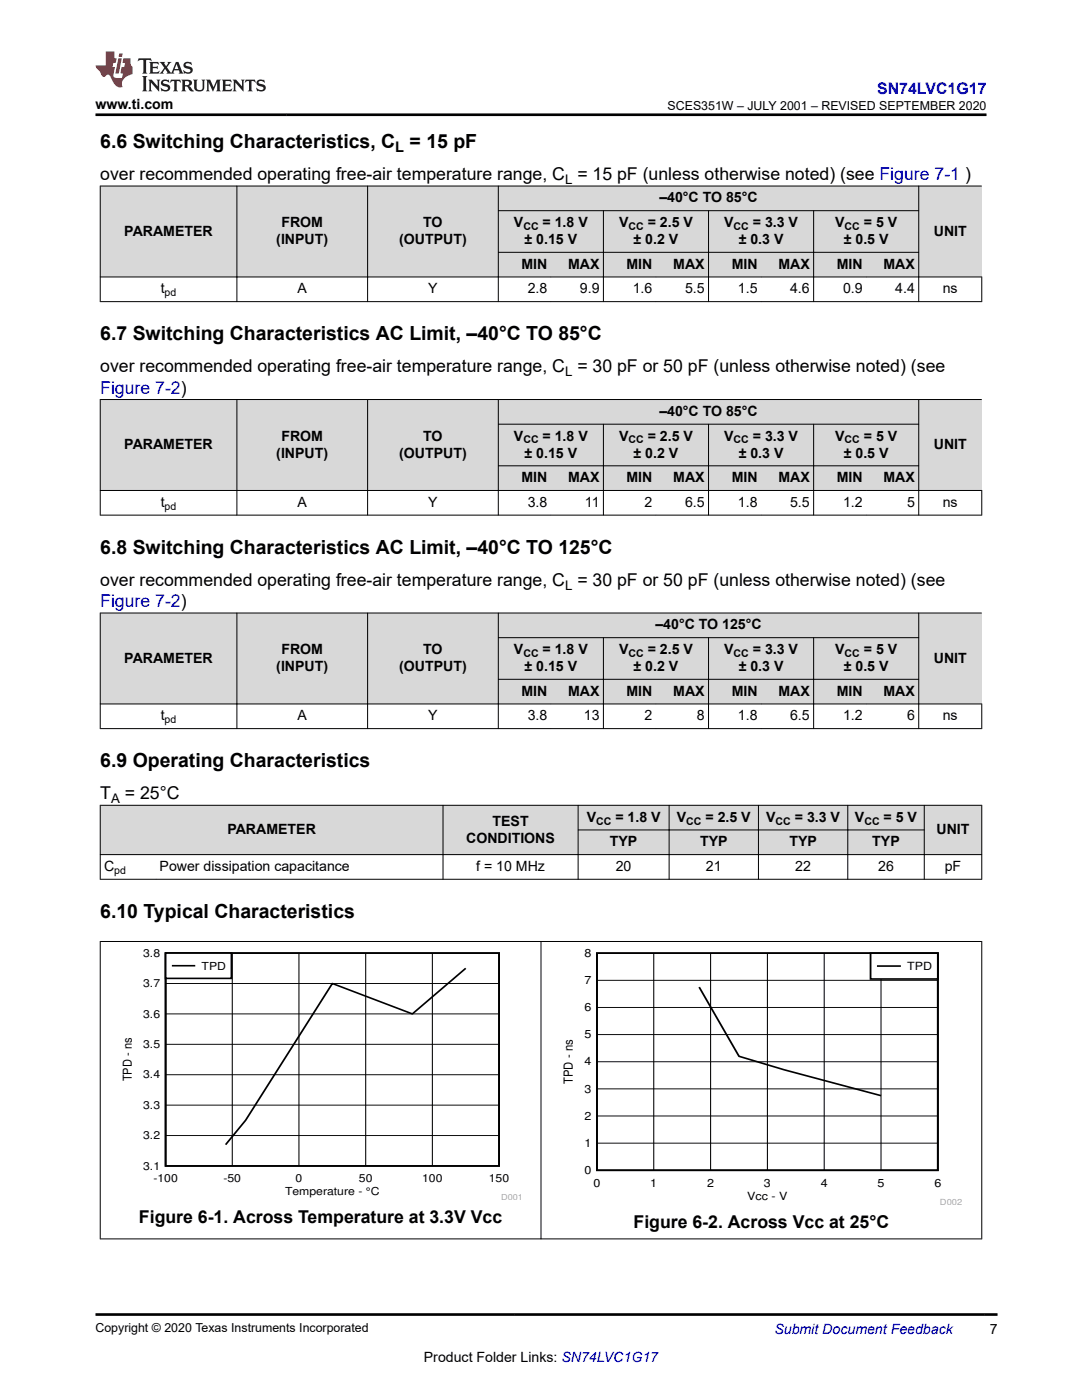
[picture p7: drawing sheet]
<svg xmlns="http://www.w3.org/2000/svg" width="216mm" height="279mm" viewBox="0 0 216 279" stroke-linecap="round" stroke-linejoin="round" font-family="sans-serif">
<defs><g id="words">
<g font-size="3.9">
<text x="20" y="29.5">6.6 Switching Characteristics, C</text>
<text x="81.7" y="29.5">= 15 pF</text>
<text x="20" y="67.9">6.7 Switching Characteristics AC Limit, –40°C TO 85°C</text>
<text x="20" y="110.5">6.8 Switching Characteristics AC Limit, –40°C TO 125°C</text>
<text x="20" y="153.1">6.9 Operating Characteristics</text>
<text x="20" y="183.2">6.10 Typical Characteristics</text>
</g>
<g font-size="3.5">
<text x="20" y="36">over recommended operating free-air temperature range, C = 15 pF (unless otherwise noted) (see Figure 7-1 )</text>
<text x="20" y="74.3">over recommended operating free-air temperature range, C = 30 pF or 50 pF (unless otherwise noted) (see</text>
<text x="20" y="116.9">over recommended operating free-air temperature range, C = 30 pF or 50 pF (unless otherwise noted) (see</text>
<text x="20" y="159.6">T</text>
<text x="24.9" y="159.6">= 25°C</text>
<text x="27.7" y="244">Figure 6-1. Across Temperature at 3.3V Vcc</text>
<text x="126.4" y="245">Figure 6-2. Across Vcc at 25°C</text>
</g>
<g font-size="3.5" fill="#00f">
<text x="20" y="78.6">Figure 7-2)</text>
<text x="20" y="121.2">Figure 7-2)</text>
</g>
<text font-size="3.2" fill="#00f" x="175" y="18.7">SN74LVC1G17</text>
<text font-size="2.9" x="78.9" y="30.3">L</text>
<g font-size="2.8">
<text x="19" y="21.8">www.ti.com</text>
<text x="131.6" y="40.4">–40°C TO 85°C</text>
<text x="24.8" y="47">PARAMETER</text>
<text x="56.2" y="45.3">FROM</text>
<text x="84.5" y="45.3">TO</text>
<text x="102.5" y="45.3">V</text>
<text x="108.3" y="45.3">= 1.8 V</text>
<text x="123.5" y="45.3">V</text>
<text x="129.2" y="45.3">= 2.5 V</text>
<text x="144.5" y="45.3">V</text>
<text x="150.2" y="45.3">= 3.3 V</text>
<text x="166.6" y="45.3">V</text>
<text x="172.4" y="45.3">= 5 V</text>
<text x="186.4" y="47">UNIT</text>
<text x="55.1" y="48.7">(INPUT)</text>
<text x="79.7" y="48.7">(OUTPUT)</text>
<text x="104.1" y="53.6">MIN</text>
<text x="104.7" y="48.7">± 0.15 V</text>
<text x="113.4" y="53.6">MAX</text>
<text x="125" y="53.6">MIN</text>
<text x="126.4" y="48.7">± 0.2 V</text>
<text x="134.3" y="53.6">MAX</text>
<text x="146" y="53.6">MIN</text>
<text x="147.4" y="48.7">± 0.3 V</text>
<text x="155.3" y="53.6">MAX</text>
<text x="167" y="53.6">MIN</text>
<text x="168.4" y="48.7">± 0.5 V</text>
<text x="176.3" y="53.6">MAX</text>
<text x="32.1" y="58.6">t</text>
<text x="59.4" y="58.6">A</text>
<text x="85.4" y="58.6">Y</text>
<text x="105.3" y="58.6">2.8</text>
<text x="115.7" y="58.6">9.9</text>
<text x="126.3" y="58.6">1.6</text>
<text x="136.7" y="58.6">5.5</text>
<text x="147.3" y="58.6">1.5</text>
<text x="157.7" y="58.6">4.6</text>
<text x="168.2" y="58.6">0.9</text>
<text x="178.6" y="58.6">4.4</text>
<text x="188.1" y="58.6">ns</text>
<text x="131.6" y="83">–40°C TO 85°C</text>
<text x="24.8" y="89.6">PARAMETER</text>
<text x="56.2" y="87.9">FROM</text>
<text x="84.5" y="87.9">TO</text>
<text x="102.5" y="87.9">V</text>
<text x="108.3" y="87.9">= 1.8 V</text>
<text x="123.5" y="87.9">V</text>
<text x="129.2" y="87.9">= 2.5 V</text>
<text x="144.5" y="87.9">V</text>
<text x="150.2" y="87.9">= 3.3 V</text>
<text x="166.6" y="87.9">V</text>
<text x="172.4" y="87.9">= 5 V</text>
<text x="186.4" y="89.6">UNIT</text>
<text x="55.1" y="91.3">(INPUT)</text>
<text x="79.7" y="91.3">(OUTPUT)</text>
<text x="104.7" y="91.3">± 0.15 V</text>
<text x="126.4" y="91.3">± 0.2 V</text>
<text x="147.4" y="91.3">± 0.3 V</text>
<text x="168.4" y="91.3">± 0.5 V</text>
<text x="32.1" y="101.2">t</text>
<text x="59.4" y="101.2">A</text>
<text x="85.4" y="101.2">Y</text>
<text x="104.1" y="96.2">MIN</text>
<text x="105.3" y="101.2">3.8</text>
<text x="113.4" y="96.2">MAX</text>
<text x="116.7" y="101.2">11</text>
<text x="125" y="96.2">MIN</text>
<text x="128.6" y="101.2">2</text>
<text x="134.3" y="96.2">MAX</text>
<text x="136.7" y="101.2">6.5</text>
<text x="146" y="96.2">MIN</text>
<text x="147.3" y="101.2">1.8</text>
<text x="155.3" y="96.2">MAX</text>
<text x="157.7" y="101.2">5.5</text>
<text x="167" y="96.2">MIN</text>
<text x="168.2" y="101.2">1.2</text>
<text x="176.3" y="96.2">MAX</text>
<text x="181" y="101.2">5</text>
<text x="188.1" y="101.2">ns</text>
<text x="130.8" y="125.6">–40°C TO 125°C</text>
<text x="56.2" y="130.5">FROM</text>
<text x="84.5" y="130.5">TO</text>
<text x="102.5" y="130.5">V</text>
<text x="108.3" y="130.5">= 1.8 V</text>
<text x="123.5" y="130.5">V</text>
<text x="129.2" y="130.5">= 2.5 V</text>
<text x="144.5" y="130.5">V</text>
<text x="150.2" y="130.5">= 3.3 V</text>
<text x="166.6" y="130.5">V</text>
<text x="172.4" y="130.5">= 5 V</text>
<text x="24.8" y="132.2">PARAMETER</text>
<text x="55.1" y="133.9">(INPUT)</text>
<text x="79.7" y="133.9">(OUTPUT)</text>
<text x="104.7" y="133.9">± 0.15 V</text>
<text x="126.4" y="133.9">± 0.2 V</text>
<text x="147.4" y="133.9">± 0.3 V</text>
<text x="168.4" y="133.9">± 0.5 V</text>
<text x="186.4" y="132.2">UNIT</text>
<text x="32.1" y="143.8">t</text>
<text x="59.4" y="143.8">A</text>
<text x="85.4" y="143.8">Y</text>
<text x="104.1" y="138.8">MIN</text>
<text x="105.3" y="143.8">3.8</text>
<text x="113.4" y="138.8">MAX</text>
<text x="116.5" y="143.8">13</text>
<text x="125" y="138.8">MIN</text>
<text x="128.6" y="143.8">2</text>
<text x="134.3" y="138.8">MAX</text>
<text x="139" y="143.8">8</text>
<text x="146" y="138.8">MIN</text>
<text x="147.3" y="143.8">1.8</text>
<text x="155.3" y="138.8">MAX</text>
<text x="157.7" y="143.8">6.5</text>
<text x="167" y="138.8">MIN</text>
<text x="168.2" y="143.8">1.2</text>
<text x="176.3" y="138.8">MAX</text>
<text x="181" y="143.8">6</text>
<text x="188.1" y="143.8">ns</text>
<text x="45.4" y="166.4">PARAMETER</text>
<text x="98.3" y="164.8">TEST</text>
<text x="117.1" y="164">V</text>
<text x="122.8" y="164">= 1.8 V</text>
<text x="135.1" y="164">V</text>
<text x="140.8" y="164">= 2.5 V</text>
<text x="152.9" y="164">V</text>
<text x="158.6" y="164">= 3.3 V</text>
<text x="170.6" y="164">V</text>
<text x="176.3" y="164">= 5 V</text>
<text x="186.9" y="166.4">UNIT</text>
<text x="20.8" y="173.8">C</text>
<text x="31.8" y="173.8">Power dissipation capacitance</text>
<text x="93" y="168.1">CONDITIONS</text>
<text x="95" y="173.8">f = 10 MHz</text>
<text x="121.7" y="168.9">TYP</text>
<text x="122.9" y="173.8">20</text>
<text x="139.7" y="168.9">TYP</text>
<text x="140.9" y="173.8">21</text>
<text x="157.5" y="168.9">TYP</text>
<text x="158.7" y="173.8">22</text>
<text x="174.1" y="168.9">TYP</text>
<text x="175.2" y="173.8">26</text>
<text x="188.5" y="173.8">pF</text>
<text x="197.5" y="266.1">7</text>
<text x="84.6" y="271.7">Product Folder Links: SN74LVC1G17</text>
</g>
<text font-size="2.8" fill="#00f" x="154.5" y="266.2">Submit Document Feedback</text>
<g font-size="2.6">
<text x="112.7" y="36.7">L</text>
<text x="112.7" y="75">L</text>
<text x="112.7" y="117.7">L</text>
<text x="22.2" y="160.3">A</text>
</g>
<g font-size="2.5">
<text x="133.2" y="21.9">SCES351W – JULY 2001 – REVISED SEPTEMBER 2020</text>
<text x="114.3" y="216.3" transform="rotate(-90 114.3 216.3)">TPD - ns</text>
<text x="19" y="265.9">Copyright © 2020 Texas Instruments Incorporated</text>
</g>
<text font-size="2.4" x="26.3" y="215.8" transform="rotate(-90 26.3 215.8)">TPD - ns</text>
<g font-size="2.2">
<text x="28.6" y="190.9">3.8</text>
<text x="116.6" y="191">8</text>
<text x="28.6" y="197">3.7</text>
<text x="40.2" y="193.5">TPD</text>
<text x="116.6" y="196.4">7</text>
<text x="181" y="193.6">TPD</text>
<text x="28.6" y="203.1">3.6</text>
<text x="116.6" y="201.8">6</text>
<text x="28.6" y="209.1">3.5</text>
<text x="116.6" y="207.2">5</text>
<text x="28.6" y="215.2">3.4</text>
<text x="116.6" y="212.6">4</text>
<text x="28.6" y="221.3">3.3</text>
<text x="116.6" y="218">3</text>
<text x="28.6" y="227.3">3.2</text>
<text x="116.6" y="223.5">2</text>
<text x="28.6" y="233.4">3.1</text>
<text x="116.6" y="228.9">1</text>
<text x="30.6" y="235.9">-100</text>
<text x="44.6" y="235.9">-50</text>
<text x="56.9" y="238.4">Temperature - °C</text>
<text x="59" y="235.9">0</text>
<text x="71.6" y="235.9">50</text>
<text x="84.2" y="235.9">100</text>
<text x="97.5" y="235.9">150</text>
<text x="116.6" y="234.3">0</text>
<text x="118.4" y="236.9">0</text>
<text x="129.8" y="236.9">1</text>
<text x="141.1" y="236.9">2</text>
<text x="149.1" y="239.4">Vcc - V</text>
<text x="152.4" y="236.9">3</text>
<text x="163.8" y="236.9">4</text>
<text x="175.1" y="236.9">5</text>
<text x="186.5" y="236.9">6</text>
</g>
<g font-size="2.1">
<text x="104.4" y="45.9">CC</text>
<text x="125.4" y="45.9">CC</text>
<text x="146.4" y="45.9">CC</text>
<text x="168.5" y="45.9">CC</text>
<text x="32.8" y="59.1">pd</text>
<text x="104.4" y="88.5">CC</text>
<text x="125.4" y="88.5">CC</text>
<text x="146.4" y="88.5">CC</text>
<text x="168.5" y="88.5">CC</text>
<text x="32.8" y="101.7">pd</text>
<text x="104.4" y="131.1">CC</text>
<text x="125.4" y="131.1">CC</text>
<text x="146.4" y="131.1">CC</text>
<text x="168.5" y="131.1">CC</text>
<text x="32.8" y="144.3">pd</text>
<text x="118.9" y="164.6">CC</text>
<text x="136.9" y="164.6">CC</text>
<text x="154.8" y="164.6">CC</text>
<text x="172.5" y="164.6">CC</text>
<text x="22.8" y="174.4">pd</text>
</g>
<text font-size="1.7" fill="#a8a8a8" x="187.6" y="240.4">D002</text>
<text font-size="1.6" fill="#a8a8a8" x="100" y="239.4">D001</text>
</g></defs>
<g fill="#d8d8d8">
<path d="M20 37.1h175.9v4.9h-175.9z" fill-rule="evenodd"/>
<path d="M20 42h175.9v8.4h-175.9z" fill-rule="evenodd"/>
<path d="M20 50.4h175.9v4.9h-175.9z" fill-rule="evenodd"/>
<path d="M20.1 37.2h27.1v18h-27.1z" fill-rule="evenodd"/>
<path d="M47.3 37.2h26v18h-26z" fill-rule="evenodd"/>
<path d="M73.4 37.2h26v18h-26z" fill-rule="evenodd"/>
<path d="M99.5 37.2h83.8v4.8h-83.8z" fill-rule="evenodd"/>
<path d="M183.4 37.2h12.5v18h-12.5z" fill-rule="evenodd"/>
<path d="M99.5 42.1h20.8v8.2h-20.8z" fill-rule="evenodd"/>
<path d="M120.5 42.1h20.8v8.2h-20.8z" fill-rule="evenodd"/>
<path d="M141.4 42.1h20.9v8.2h-20.9z" fill-rule="evenodd"/>
<path d="M162.4 42.1h20.9v8.2h-20.9z" fill-rule="evenodd"/>
<path d="M99.5 50.4h10.4v4.8h-10.4z" fill-rule="evenodd"/>
<path d="M109.9 50.4h10.4v4.8h-10.4z" fill-rule="evenodd"/>
<path d="M120.5 50.4h10.4v4.8h-10.4z" fill-rule="evenodd"/>
<path d="M130.9 50.4h10.4v4.8h-10.4z" fill-rule="evenodd"/>
<path d="M141.4 50.4h10.5v4.8h-10.5z" fill-rule="evenodd"/>
<path d="M151.9 50.4h10.4v4.8h-10.4z" fill-rule="evenodd"/>
<path d="M162.4 50.4h10.5v4.8h-10.5z" fill-rule="evenodd"/>
<path d="M172.9 50.4h10.4v4.8h-10.4z" fill-rule="evenodd"/>
</g>
<g fill="none" stroke="#000" stroke-width=".2">
<path d="M19.9 37.1h176M20 37.1v23.2M47.3 37.1v23.2M73.4 37.1v23.2M99.4 37.1v23.2M183.3 37.1v23.2M19.9 55.3h176.1M99.4 42h84M99.4 50.4h84M120.4 42v18.3M141.4 42v18.3M162.4 42v18.3"/>
<path d="M195.9 55.2v5.1M19.9 60.2h176.1"/>
</g>
<g fill="#d8d8d8">
<path d="M20 79.7h175.9v5h-175.9z" fill-rule="evenodd"/>
<path d="M20 84.7h175.9v8.3h-175.9z" fill-rule="evenodd"/>
<path d="M20 93h175.9v4.9h-175.9z" fill-rule="evenodd"/>
<path d="M20.1 79.8h27.1v18h-27.1z" fill-rule="evenodd"/>
<path d="M47.3 79.8h26v18h-26z" fill-rule="evenodd"/>
<path d="M73.4 79.8h26v18h-26z" fill-rule="evenodd"/>
<path d="M99.5 79.8h83.8v4.8h-83.8z" fill-rule="evenodd"/>
<path d="M183.4 79.8h12.5v18h-12.5z" fill-rule="evenodd"/>
<path d="M99.5 84.7h20.8v8.2h-20.8z" fill-rule="evenodd"/>
<path d="M120.5 84.7h20.8v8.2h-20.8z" fill-rule="evenodd"/>
<path d="M141.4 84.7h20.9v8.2h-20.9z" fill-rule="evenodd"/>
<path d="M162.4 84.7h20.9v8.2h-20.9z" fill-rule="evenodd"/>
<path d="M99.5 93h10.4v4.8h-10.4z" fill-rule="evenodd"/>
<path d="M109.9 93h10.4v4.8h-10.4z" fill-rule="evenodd"/>
<path d="M120.5 93h10.4v4.8h-10.4z" fill-rule="evenodd"/>
<path d="M130.9 93h10.4v4.8h-10.4z" fill-rule="evenodd"/>
<path d="M141.4 93h10.5v4.8h-10.5z" fill-rule="evenodd"/>
<path d="M151.9 93h10.4v4.8h-10.4z" fill-rule="evenodd"/>
<path d="M162.4 93h10.5v4.8h-10.5z" fill-rule="evenodd"/>
<path d="M172.9 93h10.4v4.8h-10.4z" fill-rule="evenodd"/>
</g>
<g fill="none" stroke="#000" stroke-width=".2">
<path d="M19.9 79.7h176M20 79.7v23.2M47.3 79.7v23.2M73.4 79.7v23.2M99.4 79.7v23.2M183.3 79.7v23.2M19.9 97.9h176.1M99.4 84.7h84M99.4 93h84M120.4 84.6v18.3M141.4 84.6v18.3M162.4 84.6v18.3"/>
<path d="M195.9 97.8v5.1M19.9 102.8h176.1"/>
</g>
<g fill="#d8d8d8">
<path d="M20 122.3h175.9v5h-175.9z" fill-rule="evenodd"/>
<path d="M20 127.3h175.9v8.3h-175.9z" fill-rule="evenodd"/>
<path d="M20 135.6h175.9v4.9h-175.9z" fill-rule="evenodd"/>
<path d="M20.1 122.4h27.1v18h-27.1z" fill-rule="evenodd"/>
<path d="M47.3 122.4h26v18h-26z" fill-rule="evenodd"/>
<path d="M73.4 122.4h26v18h-26z" fill-rule="evenodd"/>
<path d="M99.5 122.4h83.8v4.8h-83.8z" fill-rule="evenodd"/>
<path d="M183.4 122.4h12.5v18h-12.5z" fill-rule="evenodd"/>
<path d="M99.5 127.3h20.8v8.2h-20.8z" fill-rule="evenodd"/>
<path d="M120.5 127.3h20.8v8.2h-20.8z" fill-rule="evenodd"/>
<path d="M141.4 127.3h20.9v8.2h-20.9z" fill-rule="evenodd"/>
<path d="M162.4 127.3h20.9v8.2h-20.9z" fill-rule="evenodd"/>
<path d="M99.5 135.6h10.4v4.8h-10.4z" fill-rule="evenodd"/>
<path d="M109.9 135.6h10.4v4.8h-10.4z" fill-rule="evenodd"/>
<path d="M120.5 135.6h10.4v4.8h-10.4z" fill-rule="evenodd"/>
<path d="M130.9 135.6h10.4v4.8h-10.4z" fill-rule="evenodd"/>
<path d="M141.4 135.6h10.5v4.8h-10.5z" fill-rule="evenodd"/>
<path d="M151.9 135.6h10.4v4.8h-10.4z" fill-rule="evenodd"/>
<path d="M162.4 135.6h10.5v4.8h-10.5z" fill-rule="evenodd"/>
<path d="M172.9 135.6h10.4v4.8h-10.4z" fill-rule="evenodd"/>
</g>
<g fill="none" stroke="#000" stroke-width=".2">
<path d="M19.9 122.3h176M20 122.3v23.2M47.3 122.3v23.2M73.4 122.3v23.2M99.4 127.3h84M99.4 135.6h84M99.4 122.3v23.2M120.4 127.2v18.3M141.4 127.2v18.3M162.4 127.2v18.3M183.3 122.3v23.2M19.9 140.5h176.1"/>
<path d="M19.9 145.4h176.1M195.9 140.4v5.1"/>
</g>
<g fill="#d8d8d8">
<path d="M20 160.7h175.9v4.9h-175.9z" fill-rule="evenodd"/>
<path d="M20 165.6h175.9v5h-175.9z" fill-rule="evenodd"/>
<path d="M20.1 160.8h68.2v9.7h-68.2z" fill-rule="evenodd"/>
<path d="M88.5 160.8h26.8v9.7h-26.8z" fill-rule="evenodd"/>
<path d="M115.4 160.8h18.1v4.8h-18.1z" fill-rule="evenodd"/>
<path d="M133.6 160.8h17.7v4.8h-17.7z" fill-rule="evenodd"/>
<path d="M151.4 160.8h17.7v4.8h-17.7z" fill-rule="evenodd"/>
<path d="M169.2 160.8h15.2v4.8h-15.2z" fill-rule="evenodd"/>
<path d="M184.5 160.8h11.3v9.7h-11.3z" fill-rule="evenodd"/>
<path d="M115.4 165.7h18.1v4.8h-18.1z" fill-rule="evenodd"/>
<path d="M133.6 165.7h17.7v4.8h-17.7z" fill-rule="evenodd"/>
<path d="M151.4 165.7h17.7v4.8h-17.7z" fill-rule="evenodd"/>
<path d="M169.2 165.7h15.2v4.8h-15.2z" fill-rule="evenodd"/>
</g>
<g fill="none" stroke="#000" stroke-width=".2">
<path d="M19.9 160.7h176.1M19.9 170.6h176.1M19.9 175.5h176.1M20 160.7v14.8M88.4 160.7v14.8M115.3 165.6h69.2M115.4 160.7v14.8M133.5 160.7v14.8M151.3 160.7v14.8M169.2 160.7v14.8M184.4 160.7v14.8M195.9 160.7v14.8"/>
<path d="M33 196.3h66.6M46.3 190.2v42.5M59.7 190.2v42.5M73 190.2v42.5M86.3 190.2v42.5M33 214.5h66.6M33 208.4h66.6M33 202.3h66.6M33 226.6h66.6M33 220.6h66.6"/>
</g>
<path d="M33 190.2h66.6v42.5h-66.6zM92.9 193.2l-10.6 9.1-16-6-17.3 27.3-4 4.8" fill="none" stroke="#000" stroke-width=".34"/>
<path d="M33 190.2h13.2v5.1h-13.2z" fill-rule="evenodd" fill="#fff"/>
<path d="M33 190.2h13.2v5.1h-13.2zM34.5 192.7h4.3" fill="none" stroke="#000" stroke-width=".34"/>
<path d="M119.1 190.2h68v43.4h-68zM139.5 197l8 13.8 9 2.7 19.3 5.2" fill="none" stroke="#000" stroke-width=".35"/>
<path d="M119.1 195.6h68M130.4 190.2v43.4M141.8 190.2v43.4M153.1 190.2v43.4M164.5 190.2v43.4M175.8 190.2v43.4M119.1 217.3h68M119.1 211.9h68M119.1 206.5h68M119.1 201.1h68M119.1 228.1h68M119.1 222.7h68" fill="none" stroke="#000" stroke-width=".2"/>
<path d="M173.7 190.2h13.4v5.2h-13.4z" fill-rule="evenodd" fill="#fff"/>
<path d="M173.7 190.2h13.4v5.2h-13.4zM175.2 192.8h4.4" fill="none" stroke="#000" stroke-width=".35"/>
<path d="M19.9 187.9h176.1M20 187.8v59.5M107.9 187.8v59.5M195.9 187.8v59.5M19.9 247.2h176.1" fill="none" stroke="#000" stroke-width=".2"/>
<path d="M27.7 11.6l-.2 .6 .5-.2h.6v.1v2.2l-.2 .4h1l-.2-.4v-2.2v-.1h.5l.5 .2-.1-.6zM29.8 12.4l.2 .3v1.6l-.2 .4h1.9l.1-.6a1.08 1.08 0 0 1-1.3 .2v-.7h.6l.4 .2v-.7l-.4 .2h-.6v-.5l.2-.2a1 1 0 0 1 1 .3l-.1-.5zM31.8 12.4l1 1.1-1 1.2h.9l-.2-.2 .4-.8 .5 .8-.2 .2h1.6l-.2-.2 .1-.5h1l.1 .5-.1 .2h.9l-.2-.4-.8-1.9h-.5l-1 2.1-.8-1.1 .9-1h-.8l.2 .2-.5 .6-.3-.6 .1-.2zM35.2 12.8l.4 1h-.8zM36.8 12.5a.65 .65 0 0 0-.2 .7 .65 .65 0 0 0 .6 .5l.7 .1 .1 .3a.79 .79 0 0 1-.7 .4 .79 .79 0 0 1-.7-.5l.1 .7 .2-.1a.93 .93 0 0 0 1.1 0 .93 .93 0 0 0 .4-.9 1.46 1.46 0 0 0-1.2-.6l-.1-.3a1.09 1.09 0 0 1 1.2 .2l-.2-.6-.1 .1-.6-.2zM28.4 15.2l.2 .4v2.2l-.2 .4h1l-.2-.4v-2.2l.2-.4zM29.6 15.9l.2 .4v1.5l-.2 .4h.8l-.3-.4v-1.3l1.7 1.8v-2l.2-.4h-.8l.2 .2 .1 1.1-1.2-1.3zM32.3 16a.65 .65 0 0 0-.2 .8 .65 .65 0 0 0 .7 .4l.6 .2 .1 .2a.79 .79 0 0 1-.7 .4 .79 .79 0 0 1-.7-.5l.1 .7 .2-.1a.93 .93 0 0 0 1.1 .1 .93 .93 0 0 0 .4-1 1.46 1.46 0 0 0-1.2-.5l-.1-.4a1.09 1.09 0 0 1 1.2 .2l-.2-.6-.1 .1-.6-.1zM34.1 15.9l-.1 .6a.63 .63 0 0 1 .7-.3l.1 1.6-.3 .4h1l-.2-.4v-1.6a.66 .66 0 0 1 .8 .3l-.1-.6zM36.2 15.9l.2 .4v1.5l-.2 .4h.9l-.2-.2v-.7h.5l.1 .2a.79 .79 0 0 0 1.2 .6l-1-.9a.61 .61 0 0 0 .6-.6 .61 .61 0 0 0-.5-.7zM36.9 16.2h.2a.47 .47 0 0 1 .5 .1 .47 .47 0 0 1 .1 .5l-.2 .1-.6 .1zM38.5 15.9l.2 .2a2.27 2.27 0 0 0 .4 2 1.04 1.04 0 0 0 1.7-.7v-1.3l.2-.2h-.8l.2 .4v1.1a.6 .6 0 0 1-.6 .6 .6 .6 0 0 1-.6-.6v-1.1l.3-.4zM41.1 15.9l.2 .4v1.5l-.2 .4h.7l-.2-.4v-1.4l.9 1.9 .8-1.9v1.4l-.2 .4h1l-.3-.4v-1.5l.3-.4h-.8l-.7 1.5-.7-1.5zM44.3 15.9l.2 .4v1.5l-.2 .4h1.9l.1-.6a1.09 1.09 0 0 1-1.3 .2v-.7h.6l.4 .2v-.6l-.4 .2h-.6v-.6l.2-.1a1.01 1.01 0 0 1 1 .3l-.1-.6zM46.4 15.9l.3 .4v1.5l-.3 .4h.8l-.2-.4v-1.3l1.6 1.8v-2l.2-.4h-.7l.2 .2v1.1l-1.2-1.3zM49 15.9l-.1 .6a.63 .63 0 0 1 .8-.3v1.6l-.3 .4h1l-.2-.4v-1.6a.66 .66 0 0 1 .8 .3l-.1-.6zM51.4 16a.65 .65 0 0 0-.2 .8 .65 .65 0 0 0 .6 .4l.6 .2 .2 .2a.79 .79 0 0 1-.8 .4 .79 .79 0 0 1-.6-.5l.1 .7 .2-.1a.93 .93 0 0 0 1 .1 .93 .93 0 0 0 .5-1 1.46 1.46 0 0 0-1.3-.5l-.1-.4a1.09 1.09 0 0 1 1.3 .2l-.2-.6-.2 .1-.5-.1z" fill="#231f20"/>
<path d="M21.1 10.3v2.7h-2v.4l.9 1a.95 .95 0 0 0 .9 .9 .59 .59 0 0 1 .6-.4 .59 .59 0 0 1 .5 .3l.4 .8a1.59 1.59 0 0 0 2.1 1.4 1.61 1.61 0 0 1 1-2.3l1-.3-.1-1.5a1.59 1.59 0 0 1-.4-1.7h-1.4l-.2 .9h.5l-.1 .9h-.5l-.2 .9v.3l.4 .1-.2 .9h-.6a.73 .73 0 0 1-1.1-.7l.3-1.5h-.5l.2-.9h.5l.2-.9h-.5v-1.3zM23.6 11.6l-.6 3.1h.7l.6-3.1zM23.8 10.7l-.1 .6h.7l.1-.6z" fill="#ed1c24"/>
<path d="M19 22.9h177.8M19 262.3h180" fill="none" stroke="#000" stroke-width=".53"/>
<use href="#words"/>
</svg>
